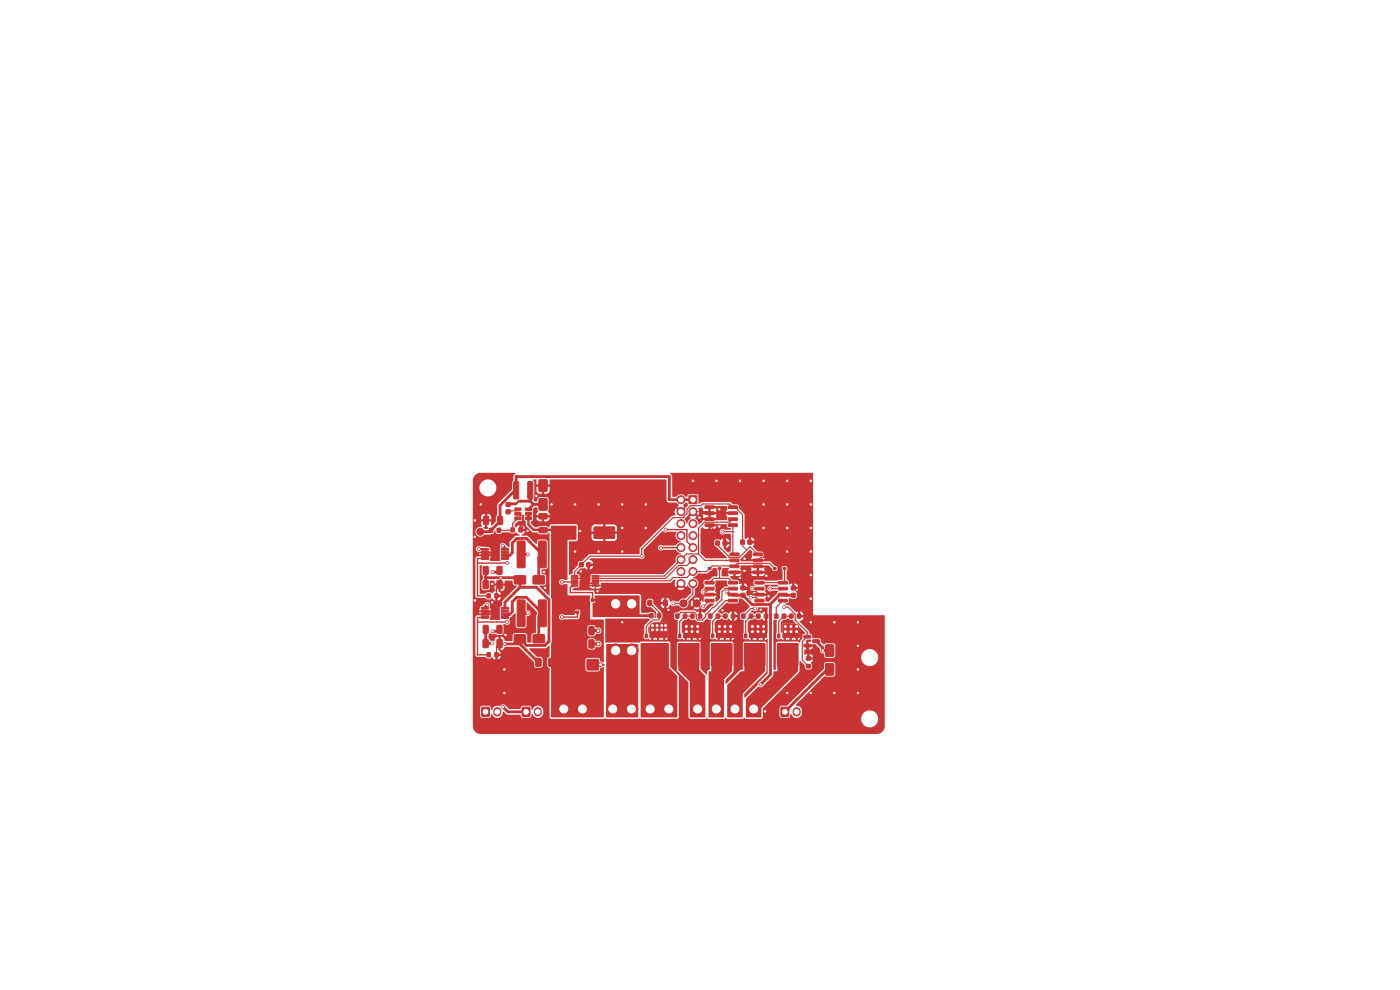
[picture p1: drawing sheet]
<svg xmlns="http://www.w3.org/2000/svg" width="297mm" height="210mm" viewBox="0 0 297 210" stroke-linecap="round" stroke-linejoin="round" font-family="sans-serif">
<g fill="#c83434">
<path d="M121.6 129.7h.9v.4h-.9z"/>
<path d="M125.7 127.1h.9v.4h-.9z"/>
</g>
<g fill="#c83434" stroke="#c83434" stroke-width=".21">
<path d="M146.5 130.3h.7v.8h-.7z"/>
<path d="M148.2 130.3h.7v.8h-.7z"/>
<path d="M102.5 120.2l.8-.1 .3 .2v1.3l-.2 .3h-.7l-.2-.2z"/>
<path d="M105.5 120.2l.8-.1 .2 .2v1.3l-.1 .3h-.8l-.2-.2z"/>
<path d="M175.2 140.8h1.6v2.4h-1.6z"/>
<path d="M175.2 136.8h1.6v2.4h-1.6z"/>
<path d="M165.7 150.1h1.6v1.8h-1.6z"/>
<path d="M110.8 150.1h1.6v1.8h-1.6z"/>
<path d="M128.7 149.1h2.6v2.6h-2.6z"/>
<path d="M160.2 123.3h1.8l.1 .5-1.9 .1z"/>
<path d="M160.2 124.6h1.8l.1 .5-1.9 .1z"/>
<path d="M160.2 125.9l1.8-.1 .1 .5-1.9 .1z"/>
<path d="M160.2 127.1h1.8l.1 .5-1.9 .1z"/>
<path d="M165.1 127.1h1.9v.5l-1.8 .1z"/>
<path d="M165.1 125.9l1.9-.1v.5l-1.8 .1z"/>
<path d="M165.1 124.6h1.9v.5l-1.8 .1z"/>
<path d="M165.1 123.3h1.9v.5l-1.8 .1z"/>
<path d="M103.3 138.5h.7v.8h-.7z"/>
<path d="M105 138.5h.7v.8h-.7z"/>
<path d="M150.3 120.4h.5v.4h-.5z"/>
<path d="M152.4 120.4h.5v.4h-.5z"/>
<path d="M120.3 139.9h2.3v2.2h-2.3z"/>
<path d="M124.6 139.9h2.3v2.2h-2.3z"/>
<path d="M103.3 126h.7v.8h-.7z"/>
<path d="M105 126h.7v.8h-.7z"/>
<path d="M102.1 128.9l1.5-.1 .1 .3-1.5 .1z"/>
<path d="M102.1 129.5h1.5l.1 .3-1.5 .1z"/>
<path d="M102.1 130.2l1.5-.1 .1 .3-1.5 .1z"/>
<path d="M102.1 130.8h1.5l.1 .3-1.5 .1z"/>
<path d="M106.4 130.8h1.4l.1 .3-1.5 .1z"/>
<path d="M106.4 130.2l1.4-.1 .1 .3-1.5 .1z"/>
<path d="M106.4 129.5h1.4l.1 .3-1.5 .1z"/>
<path d="M106.4 128.9l1.4-.1 .1 .3-1.5 .1z"/>
<path d="M104.3 129.1h1.5v1.8h-1.5z"/>
<path d="M149.6 107.3h1.8l.1 .5-1.9 .1z"/>
<path d="M149.6 108.6h1.8l.1 .5-1.9 .1z"/>
<path d="M149.6 109.9l1.8-.1 .1 .5-1.9 .1z"/>
<path d="M149.6 111.1h1.8l.1 .5-1.9 .1z"/>
<path d="M154.5 111.1h1.9v.5l-1.8 .1z"/>
<path d="M154.5 109.9l1.9-.1v.5l-1.8 .1z"/>
<path d="M154.5 108.6h1.9v.5l-1.8 .1z"/>
<path d="M154.5 107.3h1.9v.5l-1.8 .1z"/>
<path d="M102.5 132.7l.8-.1 .3 .2v1.3l-.2 .3h-.7l-.2-.2z"/>
<path d="M105.5 132.7l.8-.1 .2 .2v1.3l-.1 .3h-.8l-.2-.2z"/>
<path d="M114.4 112l1.5-.1 .2 .3v.7l-.3 .2-1.3-.1-.2-.2z"/>
<path d="M114.4 109h1.5l.2 .2v.7l-.3 .2h-1.3l-.2-.2z"/>
<path d="M154.9 117.3h1.8l.1 .5-1.9 .1z"/>
<path d="M154.9 118.6h1.8l.1 .5-1.9 .1z"/>
<path d="M154.9 119.9l1.8-.1 .1 .5-1.9 .1z"/>
<path d="M154.9 121.1h1.8l.1 .5-1.9 .1z"/>
<path d="M159.8 121.1h1.9v.5l-1.8 .1z"/>
<path d="M159.8 119.9l1.9-.1v.5l-1.8 .1z"/>
<path d="M159.8 118.6h1.9v.5l-1.8 .1z"/>
<path d="M159.8 117.3h1.9v.5l-1.8 .1z"/>
<path d="M102.1 116.4l1.5-.1 .1 .3-1.5 .1z"/>
<path d="M102.1 117h1.5l.1 .3-1.5 .1z"/>
<path d="M102.1 117.7l1.5-.1 .1 .3-1.5 .1z"/>
<path d="M102.1 118.3h1.5l.1 .3-1.5 .1z"/>
<path d="M106.4 118.3h1.4l.1 .3-1.5 .1z"/>
<path d="M106.4 117.7l1.4-.1 .1 .3-1.5 .1z"/>
<path d="M106.4 117h1.4l.1 .3-1.5 .1z"/>
<path d="M106.4 116.4l1.4-.1 .1 .3-1.5 .1z"/>
<path d="M104.3 116.6h1.5v1.8h-1.5z"/>
<path d="M161.8 134.5l.4 .1v.7l-.4-.1z"/>
<path d="M160.5 134.5l.5 .1-.1 .7-.4-.1z"/>
<path d="M159.3 134.5l.4 .1-.1 .7-.4-.1z"/>
<path d="M158 134.5l.4 .1v.7l-.4-.1z"/>
<path d="M157.9 136.6h4.4v4.5h-4.4z"/>
<path d="M105.6 109.6l.8-.1 .2 .2v1.4l-.1 .2h-.7l-.3-.2z"/>
<path d="M102.6 109.6l.9-.1 .2 .2v1.4l-.2 .2h-.7l-.2-.2z"/>
<path d="M102.2 150.1h1.6v1.8h-1.6z"/>
<path d="M146.2 105.2h1.6v1.7h-1.6z"/>
<path d="M137.5 127.4h.7v1h-.7z"/>
<path d="M140.8 127.4h.7v1h-.7z"/>
<path d="M109.8 114.8h1.4l.2 .1v5.3l-.2 .2-1.2 .1-.3-.2z"/>
<path d="M114.3 114.8h1.3l.3 .1v5.3l-.2 .2-1.3 .1-.2-.2z"/>
<path d="M108.4 112h.7v.8h-.7z"/>
<path d="M110.1 112h.7v.8h-.7z"/>
<path d="M170.6 134.8h1.3l.1 .5h-1.4z"/>
<path d="M170.6 136.7h1.3l.1 .5h-1.4z"/>
<path d="M172.4 135.7h1.4l.1 .5-1.4 .1z"/>
<path d="M109.2 107.8h1.2l.1 .5h-1.2z"/>
<path d="M109.2 108.7h1.2l.1 .5-1.2 .1z"/>
<path d="M109.2 109.7h1.2l.1 .5h-1.2z"/>
<path d="M111.5 109.7h1.2l.1 .5h-1.2z"/>
<path d="M111.5 108.7h1.2l.1 .5-1.2 .1z"/>
<path d="M111.5 107.8h1.2l.1 .5h-1.2z"/>
<path d="M103.8 112.1h.7v.8h-.7z"/>
<path d="M105.5 112.1h.7v.8h-.7z"/>
<path d="M164.3 130.3h.7v.8h-.7z"/>
<path d="M166 130.3h.7v.8h-.7z"/>
<path d="M122.9 119.4h.8v.8h-.8z"/>
<path d="M124.5 119.4h.8v.8h-.8z"/>
<path d="M102.5 135.7l.8-.1 .3 .2v1.4l-.2 .2h-.7l-.2-.2z"/>
<path d="M105.5 135.7l.8-.1 .2 .2 .1 1.4-.2 .2h-.8l-.2-.2z"/>
<path d="M157.2 125.9h.8v.8h-.8z"/>
<path d="M157.2 124.3h.8v.8h-.8z"/>
<path d="M150.3 130.3h.7v.8h-.7z"/>
<path d="M152 130.3h.7v.8h-.7z"/>
<path d="M151.8 114.8h.8v.8h-.8z"/>
<path d="M153.4 114.8h.8v.8h-.8z"/>
<path d="M157.1 114.6h.8v.8h-.8z"/>
<path d="M158.7 114.6h.8v.8h-.8z"/>
<path d="M113.6 139.7l1-.1 .2 .2v1.3l-.1 .3h-.9l-.2-.2z"/>
<path d="M116.4 139.7l1-.1 .2 .2v1.3l-.1 .3h-.9l-.2-.2z"/>
<path d="M167.5 130.3h.7v.8h-.7z"/>
<path d="M169.2 130.3h.7v.8h-.7z"/>
<path d="M102.5 123.2l.8-.1 .3 .2v1.4l-.2 .2h-.7l-.2-.2z"/>
<path d="M105.5 123.2l.8-.1 .2 .2 .1 1.4-.2 .2h-.8l-.2-.2z"/>
<path d="M118.3 149.1h2.6v2.6h-2.6z"/>
<path d="M146.7 149.1h2.6v2.6h-2.6z"/>
<path d="M143.3 130.3h.7v.8h-.7z"/>
<path d="M145 130.3h.7v.8h-.7z"/>
<path d="M157.3 130.3h.7v.8h-.7z"/>
<path d="M159 130.3h.7v.8h-.7z"/>
<path d="M153.5 130.3h.7v.8h-.7z"/>
<path d="M155.2 130.3h.7v.8h-.7z"/>
<path d="M109.1 134.7h2.4v1.6h-2.4z"/>
<path d="M113.1 134.7h2.4v1.6h-2.4z"/>
<path d="M125.6 124.1h1.4v.2l-1.4 .1z"/>
<path d="M125.6 123.6h1.4v.2l-1.4 .1z"/>
<path d="M125.6 123.1h1.4v.2l-1.4 .1z"/>
<path d="M125.6 122.6h1.4v.2l-1.4 .1z"/>
<path d="M125.6 122.1h1.4v.2l-1.4 .1z"/>
<path d="M121.2 122.1h1.3l.1 .2-1.4 .1z"/>
<path d="M121.2 122.6h1.3l.1 .2-1.4 .1z"/>
<path d="M121.2 123.1h1.3l.1 .2-1.4 .1z"/>
<path d="M121.2 123.6h1.3l.1 .2-1.4 .1z"/>
<path d="M121.2 124.1h1.3l.1 .2-1.4 .1z"/>
<path d="M117.7 111.8h4.1l.2 .2v2.1l-.3 .2-3.9-.1-.2-.2z"/>
<path d="M126.1 111.8h4.1l.2 .2v2.1l-.3 .2-3.9-.1-.2-.2z"/>
<path d="M122 135.8l.8-.1 .3 .2v1.4l-.2 .2h-.7l-.2-.2z"/>
<path d="M125 135.8l.8-.1 .2 .2v1.4l-.1 .2h-.8l-.2-.2z"/>
<path d="M168.8 134.5l.4 .1v.7l-.4-.1z"/>
<path d="M167.5 134.5l.5 .1-.1 .7-.4-.1z"/>
<path d="M166.3 134.5l.4 .1-.1 .7-.4-.1z"/>
<path d="M165 134.5l.4 .1v.7l-.4-.1z"/>
<path d="M164.9 136.6h4.4v4.5h-4.4z"/>
<path d="M120.6 127l.9-.1 .2 .2v2.9l-.1 .3h-.8l-.3-.2z"/>
<path d="M122.2 129.6h.6v.6h-.6z"/>
<path d="M125.4 127h.6v.6h-.6z"/>
<path d="M126.5 127l.9-.1 .3 .2v2.9l-.2 .3h-.8l-.2-.2z"/>
<path d="M109.1 122.2h2.4v1.6h-2.4z"/>
<path d="M113.1 122.2h2.4v1.6h-2.4z"/>
<path d="M154.8 134.5l.4 .1v.7l-.4-.1z"/>
<path d="M153.5 134.5l.5 .1-.1 .7-.4-.1z"/>
<path d="M152.3 134.5l.4 .1-.1 .7-.4-.1z"/>
<path d="M151 134.5l.4 .1v.7l-.4-.1z"/>
<path d="M150.9 136.6h4.4v4.5h-4.4z"/>
<path d="M122 133l.8-.1 .3 .2v1.4l-.2 .2h-.7l-.2-.2z"/>
<path d="M125 133l.8-.1 .2 .2v1.4l-.1 .2h-.8l-.2-.2z"/>
<path d="M107.4 108.2h.8v.8h-.8z"/>
<path d="M107.4 106.6h.8v.8h-.8z"/>
<path d="M171.1 141h.8v.7h-.8z"/>
<path d="M171.1 139.3h.8v.7h-.8z"/>
<path d="M149.6 123.3h1.8l.1 .5-1.9 .1z"/>
<path d="M149.6 124.6h1.8l.1 .5-1.9 .1z"/>
<path d="M149.6 125.9l1.8-.1 .1 .5-1.9 .1z"/>
<path d="M149.6 127.1h1.8l.1 .5-1.9 .1z"/>
<path d="M154.5 127.1h1.9v.5l-1.8 .1z"/>
<path d="M154.5 125.9l1.9-.1v.5l-1.8 .1z"/>
<path d="M154.5 124.6h1.9v.5l-1.8 .1z"/>
<path d="M154.5 123.3h1.9v.5l-1.8 .1z"/>
<path d="M164.1 120.4h.5v.4h-.5z"/>
<path d="M166.2 120.4h.5v.4h-.5z"/>
<path d="M137.8 130.2h.7v.8h-.7z"/>
<path d="M139.5 130.2h.7v.8h-.7z"/>
<path d="M167.9 125.9h.8v.8h-.8z"/>
<path d="M167.9 124.3h.8v.8h-.8z"/>
<path d="M147.8 134.5l.4 .1v.7l-.4-.1z"/>
<path d="M146.5 134.5l.5 .1-.1 .7-.4-.1z"/>
<path d="M145.3 134.5l.4 .1-.1 .7-.4-.1z"/>
<path d="M144 134.5l.4 .1v.7l-.4-.1z"/>
<path d="M143.9 136.6h4.4v4.5h-4.4z"/>
<path d="M140.7 134.5l.4 .1v.7l-.4-.1z"/>
<path d="M139.4 134.5l.5 .1-.1 .7-.4-.1z"/>
<path d="M138.2 134.5l.4 .1-.1 .7-.4-.1z"/>
<path d="M136.9 134.5l.4 .1v.7l-.4-.1z"/>
<path d="M136.8 136.6h4.4v4.5h-4.4z"/>
<path d="M114.4 105.8h1.6v2.4h-1.6z"/>
<path d="M114.4 101.8h1.6v2.4h-1.6z"/>
<path d="M160.5 130.3h.7v.8h-.7z"/>
<path d="M162.2 130.3h.7v.8h-.7z"/>
<path d="M109.8 127.3h1.4l.2 .1v5.3l-.2 .2-1.2 .1-.3-.2z"/>
<path d="M114.3 127.3h1.3l.3 .1v5.3l-.2 .2-1.3 .1-.2-.2z"/>
<path d="M109 102.2h.8l.2 .1 .1 3.3-.2 .2-.7 .1-.2-.2z"/>
<path d="M112 102.2h.8l.2 .1 .1 3.3-.2 .2-.7 .1-.2-.2z"/>
<circle cx="134" cy="150.4" r="1.35"/>
<circle cx="137.9" cy="150.4" r="1.35"/>
<circle cx="141.9" cy="150.4" r="1.35"/>
<circle cx="144.5" cy="106" r=".85"/>
<circle cx="147" cy="108.5" r=".85"/>
<circle cx="144.5" cy="108.5" r=".85"/>
<circle cx="147" cy="111.1" r=".85"/>
<circle cx="144.5" cy="111.1" r=".85"/>
<circle cx="147" cy="113.6" r=".85"/>
<circle cx="144.5" cy="113.6" r=".85"/>
<circle cx="147" cy="116.2" r=".85"/>
<circle cx="144.5" cy="116.2" r=".85"/>
<circle cx="147" cy="118.7" r=".85"/>
<circle cx="144.5" cy="118.7" r=".85"/>
<circle cx="147" cy="121.2" r=".85"/>
<circle cx="144.5" cy="121.2" r=".85"/>
<circle cx="147" cy="123.8" r=".85"/>
<circle cx="144.5" cy="123.8" r=".85"/>
<circle cx="130.6" cy="138" r="1.39"/>
<circle cx="134" cy="138" r="1.39"/>
<circle cx="130.6" cy="128.1" r="1.39"/>
<circle cx="134" cy="128.1" r="1.39"/>
<circle cx="118.2" cy="133" r=".75"/>
<circle cx="147.8" cy="128" r=".75"/>
<circle cx="123.6" cy="150.4" r="1.35"/>
<circle cx="152" cy="150.4" r="1.35"/>
<circle cx="155.9" cy="150.4" r="1.35"/>
<circle cx="159.9" cy="150.4" r="1.35"/>
<circle cx="101.9" cy="112.8" r=".75"/>
<circle cx="145" cy="128" r=".75"/>
<circle cx="119.2" cy="130.9" r=".3"/>
<circle cx="119.2" cy="123.5" r=".3"/>
<circle cx="145.6" cy="134" r=".4"/>
<circle cx="100.8" cy="127.4" r=".3"/>
<circle cx="157" cy="122.6" r=".3"/>
<circle cx="159.6" cy="132.9" r=".4"/>
<circle cx="167.8" cy="132.9" r=".4"/>
<circle cx="172" cy="107" r=".3"/>
<circle cx="182" cy="147" r=".3"/>
<circle cx="167" cy="107" r=".3"/>
<circle cx="107" cy="147" r=".3"/>
<circle cx="104.4" cy="123.9" r=".3"/>
<circle cx="159.6" cy="134" r=".4"/>
<circle cx="172" cy="127" r=".3"/>
<circle cx="162" cy="112" r=".3"/>
<circle cx="138.4" cy="132.7" r=".4"/>
<circle cx="169" cy="134" r=".4"/>
<circle cx="166.6" cy="134" r=".4"/>
<circle cx="115.4" cy="121.3" r=".3"/>
<circle cx="132" cy="107" r=".3"/>
<circle cx="155" cy="134" r=".4"/>
<circle cx="148" cy="132.9" r=".4"/>
<circle cx="162" cy="132.9" r=".4"/>
<circle cx="146.8" cy="132.9" r=".4"/>
<circle cx="152.6" cy="132.9" r=".4"/>
<circle cx="148" cy="134" r=".4"/>
<circle cx="141.2" cy="133.6" r=".4"/>
<circle cx="182" cy="137" r=".3"/>
<circle cx="160.8" cy="134" r=".4"/>
<circle cx="127" cy="107" r=".3"/>
<circle cx="163.1" cy="126.5" r=".3"/>
<circle cx="162.6" cy="122.1" r=".3"/>
<circle cx="132" cy="117" r=".3"/>
<circle cx="172" cy="147" r=".3"/>
<circle cx="167.8" cy="134" r=".4"/>
<circle cx="100.8" cy="110.4" r=".3"/>
<circle cx="169" cy="132.9" r=".4"/>
<circle cx="158" cy="118.5" r=".3"/>
<circle cx="167" cy="117" r=".3"/>
<circle cx="115.6" cy="124.7" r=".3"/>
<circle cx="126.8" cy="125.4" r=".3"/>
<circle cx="153.8" cy="134" r=".4"/>
<circle cx="166.6" cy="132.9" r=".4"/>
<circle cx="152.6" cy="108" r=".3"/>
<circle cx="127" cy="117" r=".3"/>
<circle cx="113.8" cy="105.2" r=".3"/>
<circle cx="107.2" cy="134.7" r=".3"/>
<circle cx="123.1" cy="112.7" r=".3"/>
<circle cx="152.6" cy="111.7" r=".3"/>
<circle cx="127.4" cy="141" r=".4"/>
<circle cx="141.2" cy="132.7" r=".4"/>
<circle cx="152.6" cy="134" r=".4"/>
<circle cx="162" cy="134" r=".4"/>
<circle cx="160.8" cy="132.9" r=".4"/>
<circle cx="182" cy="142" r=".3"/>
<circle cx="147" cy="102" r=".3"/>
<circle cx="117" cy="107" r=".3"/>
<circle cx="157.9" cy="121.1" r=".3"/>
<circle cx="100.8" cy="113.9" r=".3"/>
<circle cx="122" cy="117" r=".3"/>
<circle cx="145.6" cy="132.9" r=".4"/>
<circle cx="140.4" cy="132.7" r=".4"/>
<circle cx="161.4" cy="129.3" r=".3"/>
<circle cx="111.9" cy="112.6" r=".3"/>
<circle cx="138.4" cy="133.6" r=".4"/>
<circle cx="172" cy="102" r=".3"/>
<circle cx="182" cy="132" r=".3"/>
<circle cx="153.8" cy="132.9" r=".4"/>
<circle cx="137" cy="112" r=".3"/>
<circle cx="172" cy="117" r=".3"/>
<circle cx="152" cy="102" r=".3"/>
<circle cx="126.9" cy="136.6" r=".4"/>
<circle cx="167" cy="102" r=".3"/>
<circle cx="140.4" cy="133.6" r=".4"/>
<circle cx="172" cy="112" r=".3"/>
<circle cx="139.4" cy="132.7" r=".4"/>
<circle cx="162" cy="107" r=".3"/>
<circle cx="177" cy="147" r=".3"/>
<circle cx="122" cy="107" r=".3"/>
<circle cx="126.9" cy="133.8" r=".4"/>
<circle cx="157" cy="102" r=".3"/>
<circle cx="167" cy="112" r=".3"/>
<circle cx="167" cy="147" r=".3"/>
<circle cx="137" cy="107" r=".3"/>
<circle cx="162" cy="102" r=".3"/>
<circle cx="155" cy="132.9" r=".4"/>
<circle cx="141.8" cy="129.4" r=".3"/>
<circle cx="107" cy="142" r=".3"/>
<circle cx="148.4" cy="109.8" r=".3"/>
<circle cx="153.3" cy="129.5" r=".3"/>
<circle cx="172" cy="132" r=".3"/>
<circle cx="104.4" cy="127.8" r=".3"/>
<circle cx="123.2" cy="121.2" r=".3"/>
<circle cx="132" cy="132" r=".3"/>
<circle cx="132" cy="112" r=".3"/>
<circle cx="162.3" cy="150.9" r=".3"/>
<circle cx="139.4" cy="133.6" r=".4"/>
<circle cx="172" cy="122" r=".3"/>
<circle cx="177" cy="132" r=".3"/>
<circle cx="102" cy="107" r=".3"/>
<circle cx="146.8" cy="134" r=".4"/>
<circle cx="153.3" cy="112.8" r=".3"/>
<circle cx="142.8" cy="128" r=".3"/>
<circle cx="136.1" cy="118" r=".3"/>
<circle cx="161.4" cy="145.2" r=".3"/>
<circle cx="154.2" cy="125.5" r=".3"/>
<circle cx="104.3" cy="136.5" r=".3"/>
<circle cx="107.1" cy="136.6" r=".3"/>
<circle cx="106.2" cy="122.6" r=".3"/>
<circle cx="106.7" cy="115.8" r=".3"/>
<circle cx="101.6" cy="116.5" r=".3"/>
<circle cx="104.5" cy="121.4" r=".3"/>
<circle cx="112" cy="117.6" r=".3"/>
<circle cx="103.4" cy="128.3" r=".3"/>
<circle cx="106.7" cy="150" r=".3"/>
<circle cx="104.5" cy="133.9" r=".3"/>
<circle cx="111.9" cy="130.1" r=".3"/>
<circle cx="141.2" cy="112.4" r=".3"/>
<circle cx="107.6" cy="119.4" r=".3"/>
<circle cx="107.6" cy="131.9" r=".3"/>
<circle cx="140.2" cy="116.2" r=".3"/>
<circle cx="149.3" cy="125.5" r=".3"/>
<circle cx="149.2" cy="128.6" r=".3"/>
<circle cx="159.6" cy="124.9" r=".3"/>
<circle cx="159.2" cy="126.8" r=".3"/>
<circle cx="163.4" cy="124.9" r=".3"/>
<circle cx="160.2" cy="129.1" r=".3"/>
<circle cx="166.3" cy="128.8" r=".3"/>
<circle cx="174.6" cy="138" r=".3"/>
</g>
<path d="M105.5 150.9v.3M114.1 150.9v.3M169 150.9v.3" fill="none" stroke="#c83434" stroke-width="1.7"/>
<g fill="none" stroke="#c83434" stroke-width=".6">
<path d="M101.6 116.5h.1M106.7 115.8l.5 .5M107.1 118.5v-.6h1l.6-.6v-2.1l.9-1h2.1l3.4 3.4-.8 .8v4.6M107.1 118.5h.1M109.5 106.9h-1.5l-.2 .1M110.3 106.3h.1M110.3 106.3h2.2M110.5 117.6h1.5M112.1 108.1h.1M112.1 109v1M112.5 106.3l.7 .7M112.5 104v2.3"/>
<path d="M113.2 107h2M113.2 107l-1.1 1.1M147 106h-5v-4.9h-32.5v2.9h-.2l-3.2 3.2v3.4l-2.2 2.2h-2M103 133.5h.1M103 121h.1M103 122.6h6.9l.4 .4v1.6M103 121v3M103 133.5v3h1.3M103 124h.1M103.4 128.3l-.5 .5M106 133.5h.1M106 121h.1"/>
<path d="M106 121l-.4 .4h-1.1M106 133.5l-.5 .4h-1M107.1 136.6h3.2M107.1 131v-.6h1l.6-.6v-2.1l.9-1h2.1l3.4 3.4-.8 .8v4.6M107.1 131h.1M110.3 124.6h3.5l2.7 2.6v8.9l-.9 .8h-3.9l-1.4-1.4v1.1M110.3 124.6l-3.2 3.2v1.2M110.3 136.6l3.9 3.9M110.5 130.1h1.4M125.4 136.6h1.5M125.4 133.8h1.5M135.4 130.6h2.8"/>
<path d="M154.2 125.5l.6 .6 2.8 .2 2 1.9h3.9M168.3 126.3l-2.9-.2-1.9 2v15l-2.1 2.1M173.1 136h.1M173.1 136l1.5 1.4v.6h1.4M106.7 150l1 1h3.9M176 142h-.5l-9 9"/>
</g>
<path d="M112.1 109v2.3l1.1 1.1h4" fill="none" stroke="#c83434" stroke-width=".5"/>
<path d="M101.3 119.5h6.3M102.9 118.5h-1.6v7.9h2.4M141.2 112.4h4.5v2.5l1.3 1.3M144.5 116.2h-4.3M101.3 132h6.3M102.9 131h-1.6v7.9h2.4M119.2 123.5h2.7M121.9 123.2v.5M121.9 124.2l-.9 .4v1.1h4.7v1.6M122.5 129.9v1h-3.3" fill="none" stroke="#c83434" stroke-width=".3"/>
<g fill="none" stroke="#c83434" stroke-width=".25">
<path d="M102.9 117.8h.1M102.9 117.2h.1M102.9 117.2v.6M102.9 117.5h2.1M108.6 108.4h-.6l-.2 .2M109.9 109h.1M109.9 108.1h.1M109.9 110l-1.1 1-.1 1.5h-2.9M109.9 110h.1M110.9 110.7h.1M110.9 109.3v2.6l-.5 .5M110.9 109.4h.1"/>
<path d="M124.9 119.8v1.2l-1.7 1.7M147 108.5h3.5M147 118.7l-1.3 1.3h-1.8l-2.7 2.7h-14.9M148.2 117.5h-2.5l-4.7 4.7h-14.7M148.2 117.5l1.3 1.4h6.3M150.5 107.6v2.5M150.5 111.4l3.3 3.3v.5M150.5 108.9h5M152.2 115.2v.5l2.6 2.5h2.1l2.2-2.2M153.3 112.8h2.2M155.5 111.4v5.8l.3 .4M155.5 110.1l-.7 .7h-5.4l-1.2 1.2v5.5"/>
<path d="M157.5 115.8v-6.6l-1.6-1.6h-.4l-.7-.7h-5.8l-.3 .4h-2.2l-.8 .8v.9l-.8 .8h-2.1l-6.7 6.7v1.5h-11l-3.2 3.2v1M159.1 115h.7l2.3 2.3v.9M102.9 130.3h.1M102.9 129.7h.1M102.9 129.7v.6M106 124l-.7 .7v3.7l-.3 .4v1.2h-2.1M106 136.5l-.7 .7v1.7M121.9 122.7h1.3M123.2 122.7l.9 1M126.3 123.7v.5M137.8 127.9l2 2v1.6M138.1 131.9l-1 1v2"/>
<path d="M141.2 127.9l-.2 5.8M146.9 130.7h-1.6l-1.1 1.1v3.1M147 123.8v2.2l-2 2h-2.2M150.5 123.6l.9-.9h3.2l.9 .9M150.5 126.1h-.8l-1.9 1.9 .7 .7v2M150.5 127.4l-1.3 1.2M152.6 120.6v2.1M153.9 130.7h-1.6l-1.1 1.1v3.1M155.4 124.8h-1.5l-.7 .7v1.6l-3.5 3.3v.5l-.7 .6h-.9l-.4-.3v-.9l-.4-.4h-2.8l-.8 .8M155.4 124.8l.1 .1M155.5 127.4h-1.5l-3.3 3.3M155.5 130.7v2.6"/>
<path d="M157.6 124.7v.3h1.4M159 121.4v3.8l.3 .3h.5M159.6 124.9h.1M159.6 124.9h1.5M160.2 129.1h-.9l-1.6 1.6M160.8 120.1v1.3h-5M160.9 130.7h-1.6l-1.1 1.1v3.1M162.5 130.7v2.6M163.4 124.9h2.7M164.3 120.6l-1.1-1.1h-6.7l-.7 .6-4.7-.1-1.2 1.2h-2.9l-1.3 1.3h-2.9l-.7 .7h-15.8M166.1 127.4l-1.4 1.4v1.9M166.3 128.8h.9l1.5 1.5v1.2l2.6 2.6v1"/>
<path d="M166.4 120.6v2.6l-.3 .4h-5M167.9 130.7h-1.6l-1.1 1.1v3.1M168.3 124.7l1.2 1.3v4.7M171.3 137l.2 .2v2.5M171.3 135.1l-1.1 1v3.9l1.3 1.3M171.3 135.1h.1"/>
</g>
<path d="M125.8 141h1.6" fill="none" stroke="#c83434" stroke-width=".8"/>
<path d="M109.9 109l.3 .3h.7M109.9 108.1l-.4 .3h-.9M157.5 115.8l.9 .9M159.1 116l1.7 1.6M162.1 118.2h-.7l-.6 .7M124.1 123.7h2.2M126.3 123.7h.1M139.8 131.5h-1.2l-.5 .4M150.5 124.9l-.6 .6h-.6M157.6 125h.1M159.2 126.8h1.3l.6 .6M159.8 125.5h.7l.6 .6" fill="none" stroke="#c83434" stroke-width=".21"/>
<path d="M110.3 106.3h-.3l-.5 .6" fill="none" stroke="#c83434" stroke-width=".45"/>
<path d="M101.7 116.5h1.2M102.9 116.5h.1M107.1 117.8v.1M107.1 117.8h.1M107.2 116.3l-.1 .2M102.9 128.8v.2M102.9 128.8h.1M107.1 129h.1M107.1 130.3v.1M107.1 130.3h.1" fill="none" stroke="#c83434" stroke-width=".4"/>
<g fill="#c83434">
<path d="M166 132.2h2.8l.9 .9v2.2h-3.7z"/>
<path d="M150.9 136.5l4.3-.1 .1 .1v5.8l-1.7 1.8v8l-.1 .1h-3.1l-.1-.1v-9.6l.6-.1z"/>
<path d="M143.9 136.5h4.4v5.5l1.4 1.4-.1 8.8-3.2-.1-.1-7.5-2.4-2.5z"/>
<path d="M157.9 136.5h4.4v5.8l-4.7 4.8v5l-3.2 .1-.1-.1v-6.7l2.8-3h.8z"/>
<path d="M164.9 136.5h4.4v5.9l-7.8 7.8v1.9l-3.2 .1-.1-3.9 2.6-2.6 .5 .1 .4-.1 2.2-2.2 .2-1 .8-.1z"/>
<path d="M145 132.2h3.7v3.1h-3.7z"/>
<path d="M126.2 126.4l9.4-.1 .1 4.5-9.9 .1-.1-2.9 .6-.5z"/>
<path d="M116.9 111.6h5.4v2.8l-1.9 .1v8.4l-.8 .1a.62 .62 0 0 0-.8 0 .62 .62 0 0 0 0 .9 .62 .62 0 0 0 .8 0l.8 .1v2.3l4.8 .1v5l2.9 .1v9a.86 .86 0 0 1-1-.8l-.3-.2h-2.1l-.5 .5v1.9l.2 .4 .3 .2h2.1a.72 .72 0 0 0 .6-.8l.5-.2 .2 .1v10.5l-11.1 .1-.1-15.7 .2-.6h7.5v1.5l.3 .3 1 .1 .7-.6a.7 .7 0 0 0 .9-.3 .7 .7 0 0 0-.3-.9h-.8l-.2-.4-.4-.2-.9 .1-.3 .4h-7.5v-2.8h7.5v1.5l.3 .3 1 .1 .6-.6a.74 .74 0 0 0 1.1-.7 .74 .74 0 0 0-1.2-.5l-.2-.4-.4-.2-.9 .1-.3 .4h-7.5v-2.3h1.5v.2a.63 .63 0 0 0 1 .4l3.1-.1 .3-.3 .1-1.3-.2-.4h-.6l-.4 .4v.7h-2.3a.61 .61 0 0 0-1 .4h-1.5v-3.6l-.2-.4z"/>
<path d="M135.9 136.5h6v5.1l1.8 1.8-.1 8.8-7.7-.1z"/>
<path d="M128.6 136.7h6.8l-.1 15.5-6.7-.1z"/>
<path d="M159 132.2h3.7v3.1h-3.7z"/>
<path d="M152 132.2h3.7v3.1h-3.7z"/>
<path d="M138.2 132.4l.4-.4h3.1v3.3h-3.9v-2.5z"/>
<path d="M100.7 100.9l.6-.4 .7-.2 7.3 .1-.4 .6v.9l-.3 .5v1.4l-3.1 3.2v2.2l-.3 .4v1l-.9 .9-.2-.1 .1-.7h-.8v1.1l.1 .1-.1 .3h-.6l-.2-.3 .3-.1v-1.1h-.9l.1 .5 .2 .5a1.13 1.13 0 0 0-1.3 .5 1.13 1.13 0 0 0 .2 1.4 1.15 1.15 0 0 0 1.6-.2h1.3a.93 .93 0 0 0 .9-.8l.1 .1a.5 .5 0 0 0 .5 .6h.5l.5-.4h1.5l.4 .3h.5l.5-.3 .7 .6-.9 .2-1.1 1.1-.2 1.2h-.3l-.8-.8h-.3l-.4 .2-.1 .3-.1 3.3h-2.1l.3-1h-3l-.4 .4 .1 8.2 .3 .3h1.7l.5 .3h.6l.4-.3 .4 .4 .8 .1a.69 .69 0 0 0 .6-.7h-.6v.7h-.5v-.9l.2-.1 .1-.2h.8l-.1-.5-.4-.3h.5a.83 .83 0 0 0 .8-1.1h-.8v1.1h-.5v-1.1h-.8v.5l.3 .5-.8 .6-.4-.3h-.6l-.5 .3h-1.1v-5.9l.3-.1 .2 .1-.1 1.7 .2 .4v.7l-.2 .4-.1 1.5 .3 .4 1 .1 .3-.2 .2-.2v-1.5l.1-.1h.8l.1 .6h2.1l.1-.6h1.5l.2 .5a.77 .77 0 0 0 .9 .6l-3.1 3.2-.1 1-.3 .1-.2 .3 .1 2.6h-2.2l.3-1h-3l-.4 .4 .1 8.2 .3 .3h1.7l.5 .3h.6l.4-.3 .4 .4 .8 .1a.69 .69 0 0 0 .6-.7h-.6v.7h-.5v-.9l.2-.1 .1-.2h.8l-.1-.5-.4-.3v-2.8h-.1a.93 .93 0 0 0-.8 .9l-.9-.2-.3-.4 .1-.8 .3-.3 .4 .2h.8l.3 .2 1-.1 .3-.4-.1-1.7 .5-.1a.64 .64 0 0 0 .9-.1 .64 .64 0 0 0-.1-.9l.2-.4 1.2-.9 .1 2.9 .3 .2h1.5l.4-.4 .1-2.1a.66 .66 0 0 0 .7-.7 .66 .66 0 0 0-.8-.6v-1.5l.1-.1 2.1 2v.5l-.2 .5v3.4l-.1 .1a.63 .63 0 0 0-.8 .5l-.1 1.4-.1 .1-.7-.1-.1-1.5-.5-.4h-2.1l-.4 .4-.1 1.3h-1.5l-.2-.1a.75 .75 0 0 0-.8-.8v2.8h.1a.81 .81 0 0 0 .8-.7h3l3.1 3.2 .2 1.1 .3 .2h.9l.5-.4v-1.7l-.4-.3h-.8l-1.7-1.7 3.5-.1 .9-.5v2.2l-.5 .5v1.5l.5 .6v10.3l.3 .4h11.1l.3-.1 .4 .1h6.6l.3-.1 .4 .1h7.7l.3-.4v-8.7l-1.8-2-.1-5.1-.3-.2h-5.8l-.5 .3-7-.1-.1-5 9.2-.1 .3 .3-1.2 1.3-.2 2.4a.58 .58 0 0 0 1 .3l.6 .3v-.5h.5v.5h.1a.4 .4 0 0 1 .7 0v-.5h.5v.5h.1a.4 .4 0 0 1 .7 0v-.5h.5v.5l.5-.5v-3.3h-3.1l1.1-.1a.51 .51 0 0 0 .6-.6l.2-.3v-.9l-1.6-1.8h1.3l.3 .5 .4 .2v-.8h-.7v.1h-1.3l-.3-.3v-.5h1.6v.2h.7v-.9a.71 .71 0 0 0-.7 .7h-1.6l-.1-.4-.4-.1-.7 .1-.3 .3v.9l.1 .4 1 .1 1 1.1-.1 1.1-.1 .1-.1-.9-.3-.3h-2.6v-3.5l-.3-.4h-9.5a.64 .64 0 0 0-.4-.8h-4.3v-.3l.5-.2 .7-.1 .2-.2h2.2l.1 .3 .4 .2 1.5-.1 .4-.2v-.2h-1.1v.5h-.2v-.5h-3.3v-1l.2-.5-.4-.2 .4-.2a.79 .79 0 0 0-.7-.8l-.1-.3 .8-.8h.5a.45 .45 0 0 1 .7 .1l.8 .1a.71 .71 0 0 0 .7-.7h-.7v.7h-.5v-.9l.3-.1v-.2h.9a.82 .82 0 0 0-.7-.8l.3-.4h10.2a.64 .64 0 0 0 1 0 .64 .64 0 0 0 0-.9v-.9l3.9-3.9h.2a.66 .66 0 0 0 .9 .1h1.8l.1 .1a1.26 1.26 0 0 0 1 2l-.8 .4-.4 .4h-2.7a.61 .61 0 0 0-.8 .1 .61 .61 0 0 0 0 .8 .61 .61 0 0 0 .8 .1l2.7-.1 .6 .5 .5 .2v.2a1.27 1.27 0 0 0-1.1 1.7l-2.5 2.6-15.2-.1a.56 .56 0 0 0-.3 .8v.6l-.2 .5 .5 .1-.5 .2v.2h2.4l.1-.5h14.6l.8-.7 .2 .1 .1 .1a1.33 1.33 0 0 0 0 1.4l.7-.6 .3 .4-.5 .6a1.34 1.34 0 0 0 1.4 0l-.6-.6 .3-.4 .7 .6 .3-.3 .7 .7v.9l-1.2 1.2a1.36 1.36 0 0 0-1.4 .6h-.7a.69 .69 0 0 0-1.1 .2l-.1-.1a.75 .75 0 0 0-.7-.9v2.2a.89 .89 0 0 0 .8-.8l.1 .1a.64 .64 0 0 0 1 .1h.7a1.07 1.07 0 0 0 1.3 .6 1.07 1.07 0 0 0 .8-1.1h.5l.2 .8 .6-.7-.6-.7-.2 .6h-.5l-.1-.3 .6-.6h.5l.7 .6 .7-.6a1.24 1.24 0 0 0-1.4 0h-.5l.8-.8v-1.3a1.25 1.25 0 0 0 .7-1.3 1.25 1.25 0 0 0-1.1-1.1l.7-.4 .4-.4h1.9l.7-.6a.52 .52 0 0 0 .5-.5l.8-.1 .2 .6v1.1l-.9 .1-.8 .7-1.1 .1-.1 .7 .2 .5-.3 .5a.65 .65 0 0 0-.5 .8 .65 .65 0 0 0 .8 .5l.3-.2h2.2l-.3-.6v-.8a.4 .4 0 0 1 .1-.7l.1-.7 2.3 .1v.6l.3 .5-.9 .2-.8 .8-.1 1.7-.8 .7-.2-.8 .3-.5h-2.9v.1a.41 .41 0 0 1 .1 .7v.5l-.4-.4-1.7 1.8a1.7 1.7 0 0 0 1.6-.1 .61 .61 0 0 0 1.1-.2l.8-.8 .9 .1-2 1.9-.7-.3-.1 1-.4-.1v-.9l-.4 .1-.6-.3h-2.9l-.6 .4-.7 .2-.1 .9a.61 .61 0 0 0 .8 .5l-.2 3.7a.58 .58 0 0 0 1 .3l.6 .3v-.5h.5v.5h.1a.4 .4 0 0 1 .7 0v-.5h.5v.5h.1a.4 .4 0 0 1 .7 0v-.5h.5v.5l.3-.2 .2-.3-.1-3.1h-3.7v1.9l-.3 .2-.1-2.2 .5-.6 .7-.1 .3-.3 .5 .4 .7-.1 .6 .5 1.1 .1 .9-.8 .9 .3-.1 3.8a.66 .66 0 0 0 1 .2l.5 .3v-.5h.5v.5a.49 .49 0 0 1 .8 0v-.5h.5v.5h.1a.4 .4 0 0 1 .7 0v-.5h.5v.5l.3-.2 .2-.3-.1-3.1h-3.7v1.9l-.3 .2-.1-2.2 .5-.6 .7-.1 .3-.3 .5 .4h.6l.4-.3 .4 .4 .8 .1a.69 .69 0 0 0 .6-.7h-.6v.7h-.5v-1.2l1.1-.1a.69 .69 0 0 0-.6-.7v.8h-.5v-.8l-.7 .5-.4-.3h-.6l-.5 .4-.9-.5 2-2 .4 .2h1.9l.2-.4v-.6l.2-.1 .6 .2 1.6 1.5-1.2 1.3-.8 .2-.1 .9a.61 .61 0 0 0 .8 .5l-.2 3.7a.58 .58 0 0 0 1 .3l.6 .3v-.5h.5v.5h.1a.4 .4 0 0 1 .7 0v-.5h.5v.5h.1a.4 .4 0 0 1 .7 0v-.5h.5v.5l.4-.3 .2 .1-.1 7.3-1.9 1.9-.2 .6-2.7 2.6-.1-.1v-.7l4.7-4.7v-6l-.2-.3-4.4-.1-.3 .1-.1 .3v5.5l-.7 .2-2.8 2.8-.2-.1v-.7l1.7-1.8v-5.9l-.2-.3-4.4-.1-.3 .2-.1 5.7-.5 .3-.2 .8-1.3-1.3v-5.3l-.1-.3-.3-.1h-4.2l-.3 .2-.1 5.9 2.4 2.6v7.3l.2 .3 3.3 .1 .5-.2 .4 .2h3.1l.4-.2 .5 .2h3l.5-.2 .5 .2h3l.3-.1h21v.2a1.8 1.8 0 0 0 2.7 1.4 1.8 1.8 0 0 0 0-3 1.8 1.8 0 0 0-2.7 1.4h-21l.1-.3 .1-1.8 3.4-.1v1.6l.2 .3 .4 .2h1.2a.76 .76 0 0 0 .6-.9h.2a1.17 1.17 0 0 0 1.2 .9 1.17 1.17 0 0 0 1.1-1.1l-.1-.6-.2-.5-.5-.3-.5-.1v-.2l6-6 1.8 .1 .3-.2 .2-.4v-2l-.3-.5-1.6-.1-.3 .2-.2 .3v1l-7.8 7.8h-1.2l-.5 .5h-3.4l7.6-7.6 .2-2.4 1 .9v.5l.3 .4h.8l.3-.1 .2-.8-.3-.5 .5-.7h-.9l-.4-.5h1.3a.69 .69 0 0 0-.8-.6v.6h-.5v-.6l-.5 .1v-1.1a1.79 1.79 0 0 0 1.7-.3l.1-.3h-1v.6h-.5l-.1-1.8 .3-.3h.9l-.1 .4-.5 .1v.5l1.4-.1 1.1 1.1a.77 .77 0 0 0 .8 1 .72 .72 0 0 0 .4 .8l1.5 .1 .4-.2h5.6v.2a1.8 1.8 0 0 0 2.7 1.4 1.8 1.8 0 0 0 0-3 1.8 1.8 0 0 0-2.7 1.4h-5.6l.1-.4v-2l-.2-.4-.3-.2h-1.4l-.5 .3-.6-.5-.1-.6-.2-.2h-1.6v-.7l-.6-.3-.1-.6-2-1.9 .1-.2a.69 .69 0 0 0 .7-.7l-.8-.1-.1-.2-.2-.1v-.1h1.1a.69 .69 0 0 0-.6-.8v.8h-.5v-.8l-.5 .1-1.3-1.4-.9-.2v-.2h.5l.2-.2 .1-.9 1.2 .1 .3-.1 .2-.9a.45 .45 0 0 1 .1-.7l.1-.3h-.9l-.4-.5h1.3a.71 .71 0 0 0-.8-.7v.7h-.5v-.7l-.6 .2-.1-.8-.4-.3v-1.8l.1-.7-.2-.3h-.8a.65 .65 0 0 0 0 .9v2h-.8l-.4 .2-4.6-.2-.3 .4v.4l.2 .4-.1 .1a.64 .64 0 0 0-1 .5 .64 .64 0 0 0 .7 .7v.4h2.9l-.3-.6 .1-.7-.3-.4 .2-.2h2.5l.3 .2-.3 .2h-.9a.62 .62 0 0 0-.9 0 .62 .62 0 0 0 0 .9 .62 .62 0 0 0 .9 0h.9l.3 .2-2 2.1h-.7l-.1-.7 .3-.5-2.9-.1a.6 .6 0 0 0-.9 .1h-.2a1.02 1.02 0 0 1 0-1.4h-.9l-.1-.3-.2-.1v-.1h1.2a.71 .71 0 0 0-.8-.7v.7h-.4v-.7l-.6 .1-.2-.8-1.1-.1-.6-.7 1.9-.1 .4-.2 .1-.3h2l.1 .3 .4 .2h1.9l.4-.2 .1-.3h-1.2v.5h-.5v-.5h-4.4v.5h-.5v-.5h-1.2l.2 .5-1.4 .1-.1-.1v-1.1l.2-.6h1.3v.2l-.2 .5h2.9l-.3-.5 .1-.3h2.2l.2 .3-.2 .5h2.9l-.1-.4 .1-.4h-1.2v.8h-.5v-.8h-3.4v-.4l.1-.1h5.8l.7 .7 .3 .5h.7l.2-.3v-.6l-.5-.1-1.1-1-6.2-.1v-.4l2-2 .5 .4-.1 .4 .1 .7-.3 .5h2.9l-.3-.5 .2-.7-.2-.3-1.2-.1-1-1.1 .3-.6-.9-.1v-.2l-.3-.1v-.1l1.2-.1a.71 .71 0 0 0-.7-.7v.8h-.5v-.8l-.6 .4-.2-.2v-5.1l-1.2-1.2-.1-.5-.2-.4h-1l-.7-.5h-5.8l-.7 .3-.1-.1v-1.6l-.2-.2h-1.9l-.3 .5h-.4a1.21 1.21 0 0 0-2 0l-.8-.1v-4.3l-.4-.5 .1-.2h30.1l.1 30.2 15.2 .1v23.4a1.7 1.7 0 0 1-1.7 1.7h-84a1.7 1.7 0 0 1-1.7-1.7v-3.8h1.5v1.6l.2 .3 .4 .2h1.2a.76 .76 0 0 0 .6-.9h.2a1.21 1.21 0 0 0 1.4 .9 1.21 1.21 0 0 0 .9-1.4l1 .7h2.6l.3 .5 .3 .2h1.4a.88 .88 0 0 0 .5-.9h.2a1.17 1.17 0 0 0 1.2 .9 1.17 1.17 0 0 0 1.1-1.1l-.1-.6a1.2 1.2 0 0 0-1.1-.9 1.2 1.2 0 0 0-1.2 .9h-.1a.66 .66 0 0 0-.6-.9h-1.3l-.3 .2-.3 .5h-2.3l-1.2-1-.4 .1-.3 .3a1.32 1.32 0 0 0-1.8 .8h-.1a.66 .66 0 0 0-.6-.9h-1.3l-.5 .5h-1.5v-20.3h1.3v.2h2.6v-.2h-3.9v-.4h3.9l-.3-.8v-.6l-.3-.4h-.3l-1 .8-.4 .2-.3 .8h-1.3v-12.1h1.3v.2h2.6v-.2h-3.9v-1h.7a.73 .73 0 0 0 1.1 .6h2.1l-.2-.7-.3-.3h-1.7a.7 .7 0 0 0-1 .4h-.7v-6.7h1.7v.5h2.2v-.5a.75 .75 0 0 0-.8-.7v1.2h-.5v-1.2l-.6 .2-.3 .5h-1.7v-6.3h1.4a1.8 1.8 0 0 0 2.5 1.8 1.8 1.8 0 0 0 .4-3.1 1.8 1.8 0 0 0-2.9 1v.3h-1.4v-1.7z"/>
<path d="M164.1 131.5h.7l-.2 3.7a.58 .58 0 0 0 1 .3l.6 .3v-.5h.5v.5a.49 .49 0 0 1 .8 0v-.5h.5v.5a.49 .49 0 0 1 .8 0v-.5h.5v.5a.5 .5 0 0 0 .4-.6v-2.1l1.1 1.2-.5 .4v.7l-.4 .5-.2 .5-.5-.3h-4.2l-.3 .2-.1 5.7-.5 .1z"/>
<path d="M125.8 140.8l1.8-.1 .7 .1v.3l-.7 .2h-1.7z"/>
<path d="M125.2 135.8h.5v.6l1.4-.2 .2 .3v.3l-.4 .2-1.4-.2v-.2l-.3-.1z"/>
<path d="M125.2 133.9l.3-.1v-.2h1.1l.3-.2 .3 .1 .1 .3-.1 .3-.2 .1-1.3-.1-.1 .6-.4-.1z"/>
<path d="M159.3 129.7l.2-.2a.9 .9 0 0 0 1.3-.4l.1-.3 1.9 .1v5.4l-.1-2.1h-3.7v1.9l-.3 .1-.1-2.1 .5-.6 .7-.1 .3-.3 .5 .4h.6l.4-.3 .7 .5v-2l-.7 .5-.4-.3h-.6l-.5 .4-.3-.3-.5-.1z"/>
<path d="M137.8 132.8v1.4l-.2 .1-.1-1.2z"/>
<path d="M165.7 132l.4-.5 .7-.1 .3-.3 .5 .4h.6l.6 .7h-2.8v1.9l-.3 .2z"/>
<path d="M111 109.3l.3 .2-.1 .7 .3 .4 .1 .9 1.3 1.3 1.1 .2 .5 .4 1.5-.1 .4-.3h.2l-.1 13.3-2-1.9 .1-.2h.8l.4-.3 .1-1.6a.62 .62 0 0 0-.9-.5l-.1-.1v-.9l.9-.1 .4-.4-.1-5.6-.3-.2h-1.5l-.3 .2-.2 .7-1.8-1.7-1.3-.1v-.2a.7 .7 0 0 0 .6-.7l-.8-.1-.1-.2-.2-.1v-.1h1.1a.69 .69 0 0 0-.6-.8v.8h-.5v-.8l-.7 .5-.3-.3v-.4l.6-.6 .9-.2z"/>
<path d="M113.1 101.7l.7 .1v1h2.8l.1-1.1h24.6l.1 .1v4.1a.61 .61 0 0 0 .5 .7h1.6l.5 .5-.3 .3 .6 .7-.3 .3-.7-.6a1.69 1.69 0 0 0 0 1.5l-.8 .2-6.7 6.7-.2 1.4h-10.6l-1.5 1.4-.8 .2-.1 .8-1.1 1.1v.6l-.7 .3-.1-.2 .1-7h1.5l.3-.3v-.5h2.9l.3 .6 .4 .2 4.1-.1 .3-.1 .3-.4v-.9h-2.4v1.5h-.6v-1.5h-2.4v.7h-2.9v-2h2.9v.8h5.4l-.2-1.3-.4-.2h-1.8v1.5h-.6v-1.5h-1.8l-.4 .2-.2 .5h-2.9v-.5l-.4-.3h-5.2l-.3 .2-.2 .4-.5-.2h-1.5l-.4 .2h-.6l-.8-.7v-.6a.51 .51 0 0 0 .4-.6h.7l.2 .4 .4 .3h1.1a.85 .85 0 0 0 1.1-.8h-1.1v.8h-.6v-.8l-1.8 .1-.1-1.4 .1-.6 .4-.3h.4l.1 .6a.42 .42 0 0 1 .2 .4 .42 .42 0 0 1-.3 .3l-.1 .4h2.8l-.2-.6a.32 .32 0 0 1-.2-.3 .32 .32 0 0 1 .2-.3l-.1-2.4-.3-.2h-1.6a.75 .75 0 0 0-.4 .8l-.6 .1-.2-.3 .2-.5v-1.6h.4l.4 .7 1.3 .1a.85 .85 0 0 0 1.1-.8v-.7h-1.1v1.5h-.6v-1.5h-1.1v.7h-.4l-.1-1.7z"/>
<path d="M149 111.9l.6 .3h1.9l.4-.2 .1-.3h-1.2v.5h-.5v-.9l3.8-.1 .2 .7 .7 .2-.1 .3h-1.1a.62 .62 0 0 0-.9-.1 .62 .62 0 0 0 0 .9 .62 .62 0 0 0 .9 0h1.1l.1 .1v3.6l-.6 .3-.9-.9 .5-.1a.71 .71 0 0 0 .7-.7h-.7v.7h-.5v-1.2h1.2a.71 .71 0 0 0-.7-.8v.8h-.5v-.8l-.3 .1a.45 .45 0 0 1-.7 .1h-.6l-.4 .3v1l2.7 2.7h-4.5l-1.1-1.1v-5z"/>
<path d="M148.2 107.7l.8-.1 .2 .6-.1 .4h2.9l-.2-.3 .2-.5h-1.2v.8h-.5v-.9l.2-.1 .1-.3h3.5l.2 .8-.3 .5h1.4l.1 .4-.1 .1h-1.4v.2a.41 .41 0 0 1 .2 .6l-.1 .4-5 .1-.1 .2-.8 .7a1.7 1.7 0 0 0-.8-1.4l.4-.2-.7-.7 .4-.3 .6 .6 .1-.2h.9l.1 .4-.1 .4h2.9l-.2-.4 .2-.4h-1.2v.8h-.5v-.8h-2.1l.1-.7z"/>
<path d="M146.5 108.7l.4 .3-.7 .7 .4 .1-.1 .2a1.22 1.22 0 0 0-.7 1h-.2l-.4-.9z"/>
<path d="M144.9 107.1l.6-.5a.39 .39 0 0 1 .4 .5l-1 1.3-.3-.3 .6-.7-.3-.2z"/>
</g>
<g fill="#fff" stroke="#fff" stroke-width=".21">
<circle cx="119.2" cy="130.9" r=".15"/>
<circle cx="119.2" cy="123.4" r=".15"/>
<circle cx="145.6" cy="134" r=".2"/>
<circle cx="100.8" cy="127.4" r=".15"/>
<circle cx="157" cy="122.6" r=".15"/>
<circle cx="159.6" cy="132.9" r=".2"/>
<circle cx="167.8" cy="132.9" r=".2"/>
<circle cx="172" cy="107" r=".15"/>
<circle cx="182" cy="147" r=".15"/>
<circle cx="167" cy="107" r=".15"/>
<circle cx="107" cy="147" r=".15"/>
<circle cx="104.4" cy="123.9" r=".15"/>
<circle cx="159.6" cy="134" r=".2"/>
<circle cx="172" cy="127" r=".15"/>
<circle cx="162" cy="112" r=".15"/>
<circle cx="138.4" cy="132.7" r=".2"/>
<circle cx="169" cy="134" r=".2"/>
<circle cx="166.6" cy="134" r=".2"/>
<circle cx="115.4" cy="121.3" r=".15"/>
<circle cx="132" cy="107" r=".15"/>
<circle cx="155" cy="134" r=".2"/>
<circle cx="148" cy="132.9" r=".2"/>
<circle cx="162" cy="132.9" r=".2"/>
<circle cx="146.8" cy="132.9" r=".2"/>
<circle cx="152.6" cy="132.9" r=".2"/>
<circle cx="148" cy="134" r=".2"/>
<circle cx="141.2" cy="133.6" r=".2"/>
<circle cx="182" cy="137" r=".15"/>
<circle cx="160.8" cy="134" r=".2"/>
<circle cx="127" cy="107" r=".15"/>
<circle cx="163.1" cy="126.5" r=".15"/>
<circle cx="162.6" cy="122.1" r=".15"/>
<circle cx="132" cy="117" r=".15"/>
<circle cx="172" cy="147" r=".15"/>
<circle cx="167.8" cy="134" r=".2"/>
<circle cx="100.8" cy="110.4" r=".15"/>
<circle cx="169" cy="132.9" r=".2"/>
<circle cx="158" cy="118.5" r=".15"/>
<circle cx="167" cy="117" r=".15"/>
<circle cx="115.6" cy="124.7" r=".15"/>
<circle cx="126.8" cy="125.4" r=".15"/>
<circle cx="153.8" cy="134" r=".2"/>
<circle cx="166.6" cy="132.9" r=".2"/>
<circle cx="152.6" cy="108" r=".15"/>
<circle cx="127" cy="117" r=".15"/>
<circle cx="113.8" cy="105.2" r=".15"/>
<circle cx="107.2" cy="134.7" r=".15"/>
<circle cx="123.1" cy="112.6" r=".15"/>
<circle cx="152.6" cy="111.7" r=".15"/>
<circle cx="127.4" cy="141" r=".2"/>
<circle cx="141.2" cy="132.7" r=".2"/>
<circle cx="152.6" cy="134" r=".2"/>
<circle cx="162" cy="134" r=".2"/>
<circle cx="160.8" cy="132.9" r=".2"/>
<circle cx="182" cy="142" r=".15"/>
<circle cx="147" cy="102" r=".15"/>
<circle cx="117" cy="107" r=".15"/>
<circle cx="157.9" cy="121.1" r=".15"/>
<circle cx="100.8" cy="113.9" r=".15"/>
<circle cx="122" cy="117" r=".15"/>
<circle cx="145.6" cy="132.9" r=".2"/>
<circle cx="140.4" cy="132.7" r=".2"/>
<circle cx="161.4" cy="129.3" r=".15"/>
<circle cx="111.9" cy="112.6" r=".15"/>
<circle cx="138.4" cy="133.6" r=".2"/>
<circle cx="172" cy="102" r=".15"/>
<circle cx="182" cy="132" r=".15"/>
<circle cx="153.8" cy="132.9" r=".2"/>
<circle cx="137" cy="112" r=".15"/>
<circle cx="172" cy="117" r=".15"/>
<circle cx="152" cy="102" r=".15"/>
<circle cx="126.9" cy="136.6" r=".2"/>
<circle cx="167" cy="102" r=".15"/>
<circle cx="140.4" cy="133.6" r=".2"/>
<circle cx="172" cy="112" r=".15"/>
<circle cx="139.4" cy="132.7" r=".2"/>
<circle cx="162" cy="107" r=".15"/>
<circle cx="177" cy="147" r=".15"/>
<circle cx="122" cy="107" r=".15"/>
<circle cx="126.9" cy="133.8" r=".2"/>
<circle cx="157" cy="102" r=".15"/>
<circle cx="167" cy="112" r=".15"/>
<circle cx="167" cy="147" r=".15"/>
<circle cx="137" cy="107" r=".15"/>
<circle cx="162" cy="102" r=".15"/>
<circle cx="155" cy="132.9" r=".2"/>
<circle cx="141.8" cy="129.4" r=".15"/>
<circle cx="107" cy="142" r=".15"/>
<circle cx="148.4" cy="109.8" r=".15"/>
<circle cx="153.3" cy="129.5" r=".15"/>
<circle cx="172" cy="132" r=".15"/>
<circle cx="104.4" cy="127.8" r=".15"/>
<circle cx="123.2" cy="121.2" r=".15"/>
<circle cx="132" cy="132" r=".15"/>
<circle cx="132" cy="112" r=".15"/>
<circle cx="162.3" cy="150.9" r=".15"/>
<circle cx="139.4" cy="133.6" r=".2"/>
<circle cx="172" cy="122" r=".15"/>
<circle cx="177" cy="132" r=".15"/>
<circle cx="102" cy="107" r=".15"/>
<circle cx="146.8" cy="134" r=".2"/>
<circle cx="153.3" cy="112.8" r=".15"/>
<circle cx="142.9" cy="128" r=".15"/>
<circle cx="136.1" cy="118" r=".15"/>
<circle cx="161.4" cy="145.2" r=".15"/>
<circle cx="154.2" cy="125.5" r=".15"/>
<circle cx="104.3" cy="136.5" r=".15"/>
<circle cx="107.1" cy="136.6" r=".15"/>
<circle cx="106.2" cy="122.6" r=".15"/>
<circle cx="106.7" cy="115.8" r=".15"/>
<circle cx="101.6" cy="116.5" r=".15"/>
<circle cx="104.5" cy="121.4" r=".15"/>
<circle cx="112" cy="117.6" r=".15"/>
<circle cx="103.4" cy="128.3" r=".15"/>
<circle cx="106.7" cy="150" r=".15"/>
<circle cx="104.5" cy="133.9" r=".15"/>
<circle cx="111.9" cy="130.1" r=".15"/>
<circle cx="141.2" cy="112.3" r=".15"/>
<circle cx="107.6" cy="119.5" r=".15"/>
<circle cx="107.6" cy="132" r=".15"/>
<circle cx="140.2" cy="116.2" r=".15"/>
<circle cx="149.3" cy="125.5" r=".15"/>
<circle cx="149.2" cy="128.6" r=".15"/>
<circle cx="159.6" cy="124.9" r=".15"/>
<circle cx="159.2" cy="126.8" r=".15"/>
<circle cx="163.4" cy="124.9" r=".15"/>
<circle cx="160.2" cy="129.1" r=".15"/>
<circle cx="166.3" cy="128.8" r=".15"/>
<circle cx="174.6" cy="138" r=".15"/>
<circle cx="184.5" cy="152.5" r="1.6"/>
<circle cx="166.5" cy="151" r=".5"/>
<circle cx="169" cy="151" r=".5"/>
<circle cx="111.6" cy="151" r=".5"/>
<circle cx="114.1" cy="151" r=".5"/>
<circle cx="130" cy="150.4" r=".85"/>
<circle cx="134" cy="150.4" r=".85"/>
<circle cx="137.9" cy="150.4" r=".85"/>
<circle cx="141.9" cy="150.4" r=".85"/>
<circle cx="103.5" cy="103.5" r="1.6"/>
<circle cx="103" cy="151" r=".5"/>
<circle cx="105.5" cy="151" r=".5"/>
<circle cx="147" cy="106" r=".5"/>
<circle cx="144.5" cy="106" r=".5"/>
<circle cx="147" cy="108.5" r=".5"/>
<circle cx="144.5" cy="108.5" r=".5"/>
<circle cx="147" cy="111.1" r=".5"/>
<circle cx="144.5" cy="111.1" r=".5"/>
<circle cx="147" cy="113.6" r=".5"/>
<circle cx="144.5" cy="113.6" r=".5"/>
<circle cx="147" cy="116.2" r=".5"/>
<circle cx="144.5" cy="116.2" r=".5"/>
<circle cx="147" cy="118.7" r=".5"/>
<circle cx="144.5" cy="118.7" r=".5"/>
<circle cx="147" cy="121.2" r=".5"/>
<circle cx="144.5" cy="121.2" r=".5"/>
<circle cx="147" cy="123.8" r=".5"/>
<circle cx="144.5" cy="123.8" r=".5"/>
<circle cx="130.6" cy="138" r=".89"/>
<circle cx="134" cy="138" r=".89"/>
<circle cx="130.6" cy="128.1" r=".89"/>
<circle cx="134" cy="128.1" r=".89"/>
<circle cx="119.6" cy="150.4" r=".85"/>
<circle cx="123.6" cy="150.4" r=".85"/>
<circle cx="148" cy="150.4" r=".85"/>
<circle cx="152" cy="150.4" r=".85"/>
<circle cx="155.9" cy="150.4" r=".85"/>
<circle cx="159.9" cy="150.4" r=".85"/>
<circle cx="184.5" cy="139.5" r="1.6"/>
</g>
</svg>
